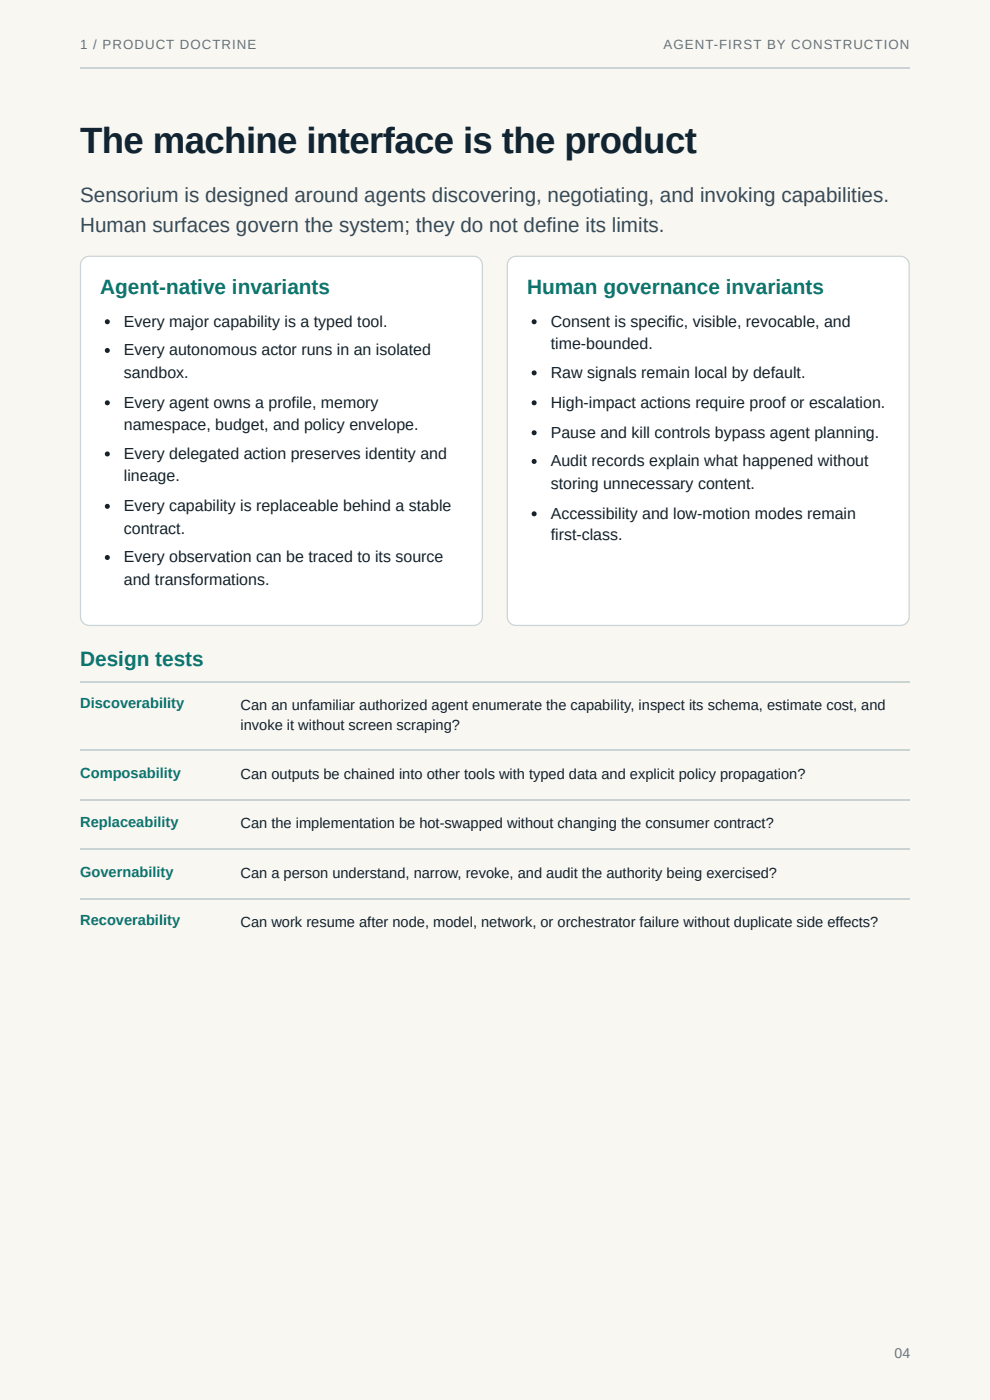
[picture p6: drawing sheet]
<svg xmlns="http://www.w3.org/2000/svg" width="210mm" height="297mm" viewBox="0 0 210 297" stroke-linecap="round" stroke-linejoin="round" font-family="sans-serif">
<defs><g id="words">
<text font-size="7.8" fill="#102431" x="17" y="32.5">The machine interface is the product</text>
<g font-size="4.4" fill="#334b59">
<text x="17" y="42.9">Sensorium is designed around agents discovering, negotiating, and invoking capabilities.</text>
<text x="17" y="49.2">Human surfaces govern the system; they do not define its limits.</text>
</g>
<g font-size="4.4" fill="#0b756e">
<text x="21.3" y="62.4">Agent-native invariants</text>
<text x="111.8" y="62.4">Human governance invariants</text>
<text x="17" y="141.3">Design tests</text>
</g>
<g font-size="3.4" fill="#14212b">
<text x="26.3" y="69.3">Every major capability is a typed tool.</text>
<text x="116.8" y="69.3">Consent is specific, visible, revocable, and</text>
<text x="26.3" y="75.4">Every autonomous actor runs in an isolated</text>
<text x="116.8" y="74.1">time-bounded.</text>
<text x="26.3" y="80.2">sandbox.</text>
<text x="116.8" y="80.2">Raw signals remain local by default.</text>
<text x="26.3" y="86.5">Every agent owns a profile, memory</text>
<text x="116.8" y="86.5">High-impact actions require proof or escalation.</text>
<text x="26.3" y="91.3">namespace, budget, and policy envelope.</text>
<text x="116.8" y="92.9">Pause and kill controls bypass agent planning.</text>
<text x="26.3" y="97.4">Every delegated action preserves identity and</text>
<text x="116.8" y="99">Audit records explain what happened without</text>
<text x="26.3" y="102.1">lineage.</text>
<text x="116.8" y="103.7">storing unnecessary content.</text>
<text x="26.3" y="108.5">Every capability is replaceable behind a stable</text>
<text x="26.3" y="113.2">contract.</text>
<text x="116.8" y="110.1">Accessibility and low-motion modes remain</text>
<text x="26.3" y="119.3">Every observation can be traced to its source</text>
<text x="116.8" y="114.6">first-class.</text>
<text x="26.3" y="124.1">and transformations.</text>
</g>
<g font-size="3.1" fill="#0b756e">
<text x="17" y="150.3">Discoverability</text>
<text x="17" y="165.1">Composability</text>
<text x="17" y="175.4">Replaceability</text>
<text x="17" y="186">Governability</text>
<text x="17" y="196.3">Recoverability</text>
</g>
<g font-size="3.1" fill="#14212b">
<text x="51" y="150.5">Can an unfamiliar authorized agent enumerate the capability, inspect its schema, estimate cost, and</text>
<text x="51" y="154.8">invoke it without screen scraping?</text>
<text x="51" y="165.4">Can outputs be chained into other tools with typed data and explicit policy propagation?</text>
<text x="51" y="175.7">Can the implementation be hot-swapped without changing the consumer contract?</text>
<text x="51" y="186.3">Can a person understand, narrow, revoke, and audit the authority being exercised?</text>
<text x="51" y="196.6">Can work resume after node, model, network, or orchestrator failure without duplicate side effects?</text>
</g>
<text font-size="3" fill="#69757d" x="189.7" y="288.1">04</text>
<g font-size="2.8" fill="#65737c">
<text x="17" y="10.3">1 / PRODUCT DOCTRINE</text>
<text x="140.7" y="10.3">AGENT-FIRST BY CONSTRUCTION</text>
</g>
</g></defs>
<path d="M0 0h209.9v297.1h-209.9z" fill="#cfd7dd"/>
<path d="M0 0h209.9v297h-209.9z" fill="#f8f7f2"/>
<path d="M16.9 144.6h176M16.9 159.1h176M16.9 169.7h176M16.9 180h176M16.9 190.6h176" fill="none" stroke="#cad3d4" stroke-width=".26"/>
<path d="M17.6 54.9l.6-.4 .7-.1h81.5a1.87 1.87 0 0 1 1.9 1.8v74.6a1.87 1.87 0 0 1-1.9 1.9h-81.5a1.87 1.87 0 0 1-1.8-1.9v-74.6l.1-.7z" fill="#fff"/>
<path d="M17.6 54.9l.6-.4 .7-.1h81.5a1.87 1.87 0 0 1 1.9 1.8v74.6a1.87 1.87 0 0 1-1.9 1.9h-81.5a1.87 1.87 0 0 1-1.8-1.9v-74.6l.1-.7z" fill="none" stroke="#cbd4d6" stroke-width=".26"/>
<g fill="#14212b">
<circle cx="22.8" cy="68.3" r=".53"/>
<circle cx="22.8" cy="74.3" r=".53"/>
<circle cx="22.8" cy="85.5" r=".53"/>
<circle cx="22.8" cy="96.3" r=".53"/>
<circle cx="22.8" cy="107.4" r=".53"/>
<circle cx="22.8" cy="118.3" r=".53"/>
</g>
<path d="M108.1 54.9l.6-.4 .7-.1h81.5a1.87 1.87 0 0 1 1.8 1.8v74.6a1.87 1.87 0 0 1-1.8 1.9h-81.5a1.87 1.87 0 0 1-1.8-1.9v-74.6l.1-.7z" fill="#fff"/>
<path d="M108.1 54.9l.6-.4 .7-.1h81.5a1.87 1.87 0 0 1 1.8 1.8v74.6a1.87 1.87 0 0 1-1.8 1.9h-81.5a1.87 1.87 0 0 1-1.8-1.9v-74.6l.1-.7z" fill="none" stroke="#cbd4d6" stroke-width=".26"/>
<g fill="#14212b">
<circle cx="113.2" cy="68.3" r=".53"/>
<circle cx="113.2" cy="79.1" r=".53"/>
<circle cx="113.2" cy="85.5" r=".53"/>
<circle cx="113.2" cy="91.8" r=".53"/>
<circle cx="113.2" cy="97.9" r=".53"/>
<circle cx="113.2" cy="109" r=".53"/>
</g>
<path d="M16.9 14.4h176" fill="none" stroke="#cbd2d5" stroke-width=".26"/>
<use href="#words"/>
</svg>
